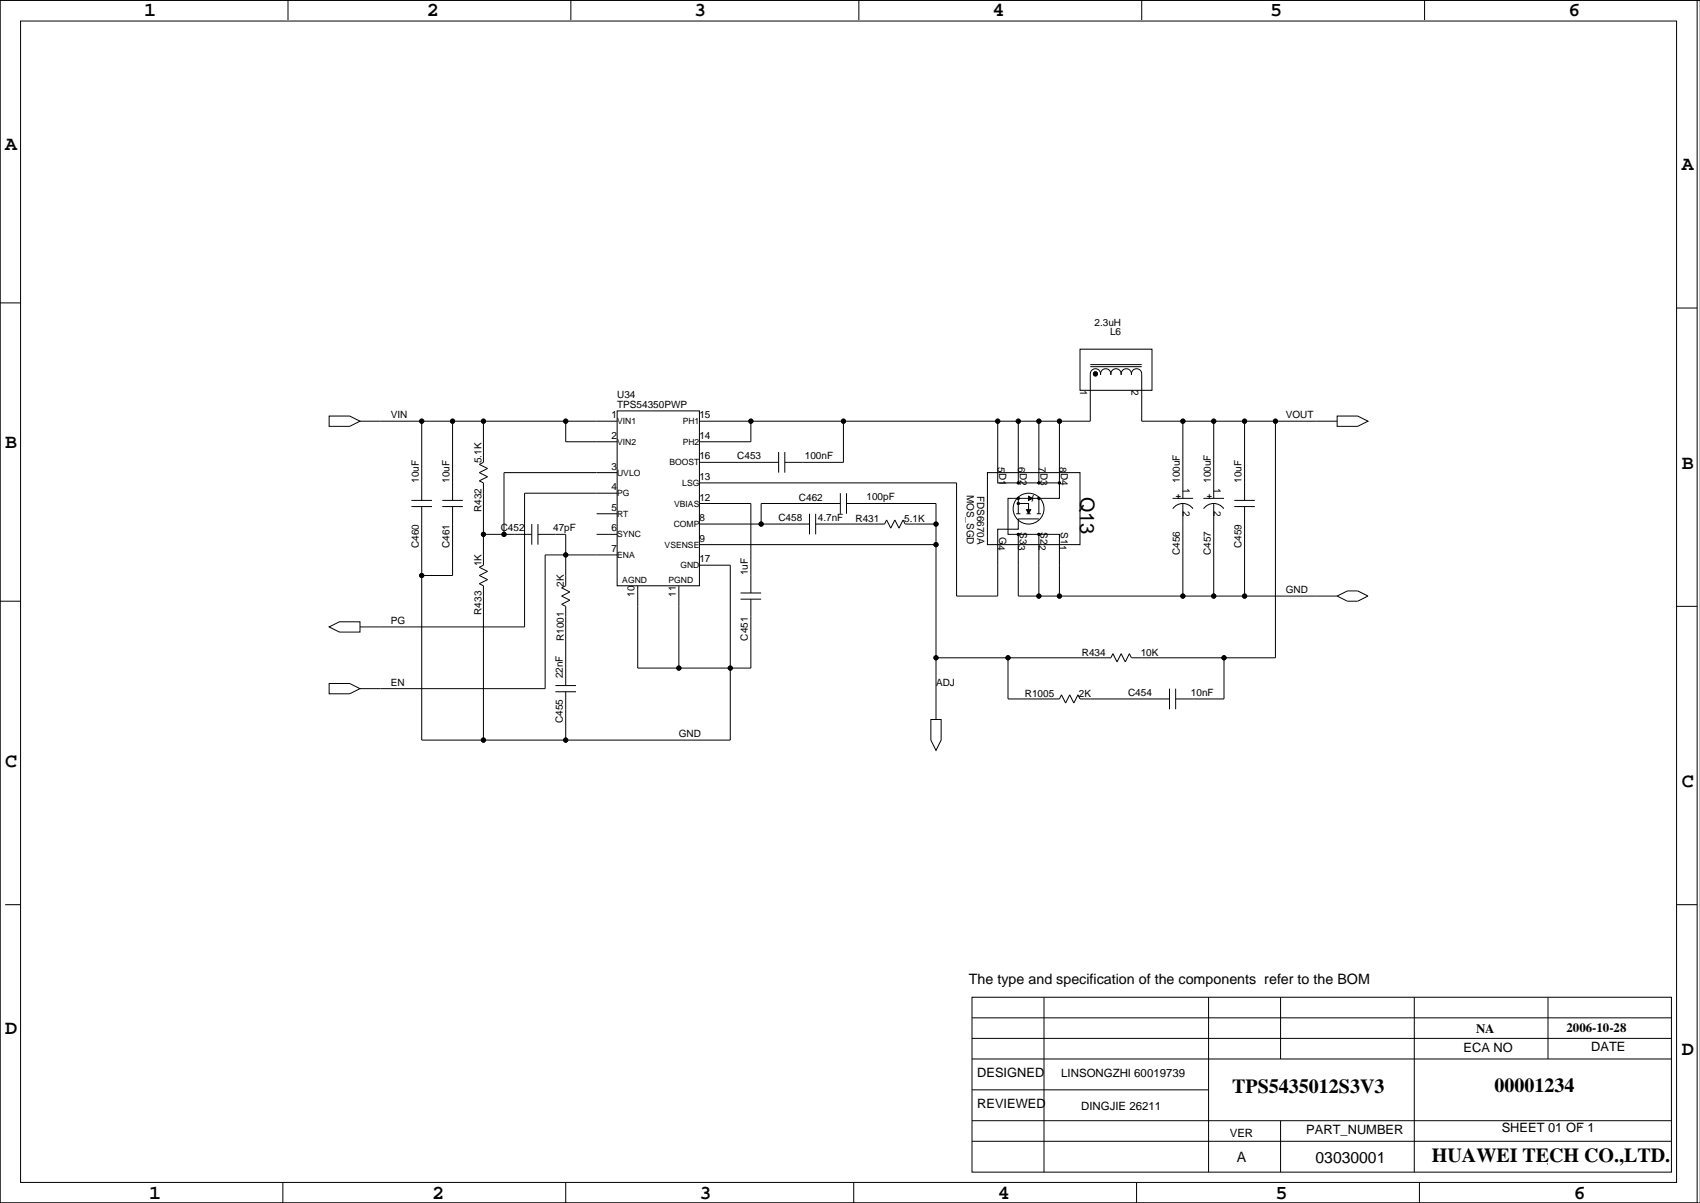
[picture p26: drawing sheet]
<svg xmlns="http://www.w3.org/2000/svg" width="420mm" height="297mm" viewBox="0 0 420 297" stroke-linecap="round" stroke-linejoin="round" font-family="sans-serif">
<defs><g id="words">
<g font-size="4.9">
<text x="35.6" y="3.9">1</text>
<text x="105.4" y="3.9">2</text>
<text x="171.4" y="3.9">3</text>
<text x="245.1" y="3.9">4</text>
<text x="313.7" y="3.9">5</text>
<text x="387.3" y="3.9">6</text>
<text x="1.3" y="36.9">A</text>
<text x="415.3" y="42">A</text>
<text x="1.3" y="110.6">B</text>
<text x="415.3" y="115.7">B</text>
<text x="266.7" y="122.6" transform="rotate(90 266.7 122.6)">Q13</text>
<text x="1.3" y="189.3">C</text>
<text x="415.3" y="194.4">C</text>
<text x="1.3" y="255.4">D</text>
<text x="415.3" y="260.5">D</text>
<text x="304.3" y="269.9">TPS5435012S3V3</text>
<text x="369.1" y="269.7">00001234</text>
<text x="353.6" y="287">HUAWEI TECH CO.,LTD.</text>
<text x="36.8" y="296">1</text>
<text x="106.7" y="296">2</text>
<text x="172.7" y="296">3</text>
<text x="246.4" y="296">4</text>
<text x="315" y="296">5</text>
<text x="388.6" y="296">6</text>
</g>
<text font-size="3.9" x="324.9" y="287.3">03030001</text>
<g font-size="3.5">
<text x="239.3" y="242.9">The type and specification of the components refer to the BOM</text>
<text x="305.4" y="286.9">A</text>
</g>
<g font-size="3.2">
<text x="364.5" y="255">NA</text>
<text x="386.8" y="254.7">2006-10-28</text>
<text x="361.4" y="259.8">ECA NO</text>
<text x="392.9" y="259.5">DATE</text>
<text x="241.3" y="265.9">DESIGNED</text>
<text x="241.3" y="273.5">REVIEWED</text>
<text x="322.6" y="280.1">PART_NUMBER</text>
<text x="370.8" y="279.6">SHEET 01 OF 1</text>
</g>
<g font-size="2.8">
<text x="262.1" y="266">LINSONGZHI 60019739</text>
<text x="267" y="274.2">DINGJIE 26211</text>
<text x="303.7" y="280.8">VER</text>
</g>
<g font-size="2.5">
<text x="270.3" y="80.4">2.3uH</text>
<text x="274.1" y="82.7">L6</text>
<text x="152.4" y="98.2">U34</text>
<text x="152.4" y="100.7">TPS54350PWP</text>
<text x="266.7" y="96.4" transform="rotate(90 266.7 96.4)">1</text>
<text x="279.4" y="96.4" transform="rotate(90 279.4 96.4)">2</text>
<text x="96.5" y="103.3">VIN</text>
<text x="151" y="103.3">1</text>
<text x="172.7" y="103.3">15</text>
<text x="317.5" y="103.3">VOUT</text>
<text x="151" y="108.3">2</text>
<text x="172.7" y="113.4">16</text>
<text x="172.7" y="108.3">14</text>
<text x="182.1" y="113.4">C453</text>
<text x="198.7" y="113.4">100nF</text>
<text x="103.4" y="119.2" transform="rotate(-90 103.4 119.2)">10uF</text>
<text x="111" y="119.2" transform="rotate(-90 111 119.2)">10uF</text>
<text x="118.9" y="114.4" transform="rotate(-90 118.9 114.4)">5.1K</text>
<text x="151" y="116">3</text>
<text x="172.7" y="118.5">13</text>
<text x="246.4" y="115.3" transform="rotate(90 246.4 115.3)">5D1</text>
<text x="251.5" y="115.3" transform="rotate(90 251.5 115.3)">6D2</text>
<text x="256.5" y="115.3" transform="rotate(90 256.5 115.3)">7D3</text>
<text x="261.6" y="115.3" transform="rotate(90 261.6 115.3)">8D4</text>
<text x="291.4" y="119.2" transform="rotate(-90 291.4 119.2)">100uF</text>
<text x="299" y="119.2" transform="rotate(-90 299 119.2)">100uF</text>
<text x="306.6" y="119.2" transform="rotate(-90 306.6 119.2)">10uF</text>
<text x="151" y="121">4</text>
<text x="172.7" y="123.6">12</text>
<text x="197.3" y="123.6">C462</text>
<text x="214" y="123.6">100pF</text>
<text x="238.8" y="122.1" transform="rotate(90 238.8 122.1)">MOS_SGD</text>
<text x="241.3" y="122.4" transform="rotate(90 241.3 122.4)">FDS6670A</text>
<text x="290.3" y="123.3">+</text>
<text x="292.1" y="120.4" transform="rotate(90 292.1 120.4)">1</text>
<text x="297.9" y="123.3">+</text>
<text x="299.7" y="120.4" transform="rotate(90 299.7 120.4)">1</text>
<text x="118.9" y="126.4" transform="rotate(-90 118.9 126.4)">R432</text>
<text x="123.6" y="131.2">C452</text>
<text x="136.6" y="131.2">47pF</text>
<text x="151" y="126.1">5</text>
<text x="151" y="131.2">6</text>
<text x="172.7" y="128.7">8</text>
<text x="192.2" y="128.7">C458</text>
<text x="202" y="128.6">4.7nF</text>
<text x="211.3" y="128.9">R431</text>
<text x="223.3" y="128.9">5.1K</text>
<text x="251.8" y="131.5" transform="rotate(90 251.8 131.5)">S3</text>
<text x="256.9" y="131.5" transform="rotate(90 256.9 131.5)">S2</text>
<text x="262" y="131.5" transform="rotate(90 262 131.5)">S1</text>
<text x="292.1" y="126.1" transform="rotate(90 292.1 126.1)">2</text>
<text x="299.7" y="126.1" transform="rotate(90 299.7 126.1)">2</text>
<text x="103.4" y="135.3" transform="rotate(-90 103.4 135.3)">C460</text>
<text x="111" y="135.3" transform="rotate(-90 111 135.3)">C461</text>
<text x="151" y="136.3">7</text>
<text x="172.7" y="133.7">9</text>
<text x="246.4" y="134.5" transform="rotate(90 246.4 134.5)">4</text>
<text x="246.8" y="132.6" transform="rotate(90 246.8 132.6)">G</text>
<text x="251.5" y="134.5" transform="rotate(90 251.5 134.5)">3</text>
<text x="256.5" y="134.5" transform="rotate(90 256.5 134.5)">2</text>
<text x="261.6" y="134.5" transform="rotate(90 261.6 134.5)">1</text>
<text x="291.4" y="137" transform="rotate(-90 291.4 137)">C456</text>
<text x="299" y="137" transform="rotate(-90 299 137)">C457</text>
<text x="306.6" y="135.3" transform="rotate(-90 306.6 135.3)">C459</text>
<text x="118.9" y="139.8" transform="rotate(-90 118.9 139.8)">1K</text>
<text x="172.7" y="138.8">17</text>
<text x="184.7" y="142.1" transform="rotate(-90 184.7 142.1)">1uF</text>
<text x="139.2" y="144.9" transform="rotate(-90 139.2 144.9)">2K</text>
<text x="156.7" y="147.4" transform="rotate(-90 156.7 147.4)">10</text>
<text x="166.9" y="147.4" transform="rotate(-90 166.9 147.4)">11</text>
<text x="317.5" y="146.4">GND</text>
<text x="96.5" y="154.1">PG</text>
<text x="118.9" y="151.8" transform="rotate(-90 118.9 151.8)">R433</text>
<text x="139.2" y="158.3" transform="rotate(-90 139.2 158.3)">R1001</text>
<text x="184.7" y="158.2" transform="rotate(-90 184.7 158.2)">C451</text>
<text x="267.1" y="161.9">R434</text>
<text x="281.7" y="161.9">10K</text>
<text x="139" y="167.5" transform="rotate(-90 139 167.5)">22nF</text>
<text x="96.5" y="169.3">EN</text>
<text x="231.1" y="169.3">ADJ</text>
<text x="253.1" y="172.1">R1005</text>
<text x="266.4" y="172.1">2K</text>
<text x="278.6" y="171.8">C454</text>
<text x="294.1" y="171.8">10nF</text>
<text x="139" y="178.5" transform="rotate(-90 139 178.5)">C455</text>
<text x="167.6" y="182">GND</text>
</g>
<g font-size="2.1">
<text x="152.4" y="104.8">VIN1</text>
<text x="168.6" y="104.8">PH1</text>
<text x="152.4" y="109.8">VIN2</text>
<text x="168.6" y="109.8">PH2</text>
<text x="152.4" y="117.5">UVLO</text>
<text x="165.3" y="114.9">BOOST</text>
<text x="168.5" y="120">LSG</text>
<text x="152.4" y="122.5">PG</text>
<text x="166.5" y="125.1">VBIAS</text>
<text x="152.4" y="127.6">RT</text>
<text x="166.4" y="130.2">COMP</text>
<text x="152.4" y="137.8">ENA</text>
<text x="152.4" y="132.7">SYNC</text>
<text x="164.1" y="135.2">VSENSE</text>
<text x="168" y="140.3">GND</text>
<text x="153.7" y="144">AGND</text>
<text x="165.1" y="144">PGND</text>
</g>
</g></defs>
<g fill="none" stroke="#000" stroke-width=".25">
<path d="M0 -.1v297.1M71.1 0v4.9M141 0v4.9M212.1 0v4.9M281.9 0v4.9M351.8 0v4.9M419.1 -.1v297.1h-419.1M5.1 5.2h408.9v286.8h-408.9zM419.9 .1h-419.9v296.9M0 74.8h5.1M414 76.1h5.1M266.7 86.2h17.8v10.2h-17.8z"/>
<path d="M269.2 90.5h12.7M269.2 92.6v11.4h-96.5M269.2 90h12.7M269.3 92.6a1.27 1.27 0 0 1 1.2-1.6 1.27 1.27 0 0 1 1.3 1.6M271.8 92.6a1.27 1.27 0 0 1 1.3-1.6 1.27 1.27 0 0 1 1.2 1.6M274.3 92.6a1.27 1.27 0 0 1 1.3-1.6 1.27 1.27 0 0 1 1.2 1.6M276.9 92.6a1.27 1.27 0 0 1 1.2-1.6 1.27 1.27 0 0 1 1.3 1.6M279.4 92.6a1.27 1.27 0 0 1 1.3-1.6 1.27 1.27 0 0 1 1.2 1.6M281.9 92.6v11.4h48.3M81.3 102.7h5.1l2.5 1.3-2.5 1.3h-5.1zM88.9 104h63.5M104.1 104v19.6"/>
<path d="M111.8 104v19.6M119.4 104v10.2l-1 .5 2 1-2 1 2 1-2 1 1 .5v20.4l-1 .5 2 1-2 1 2 1-2 1 1 .5v38.1M139.7 104v5.1h12.7M152.4 101.5h20.3v43.1h-20.3zM152.4 116.7h-27.9v15.2M172.7 119.2h63.5v28h10.2v-16.5h5.1v-2.6h5M172.7 114.2h19.6M185.4 104v5.1h-12.7M192.3 111.6v5.1M193.8 111.6v5.1M208.3 104v10.2h-14.5M243.8 116.7h22.9v17.8h-22.9z"/>
<path d="M246.4 104v15.2h15.2M251.5 104v15.2M256.5 104v15.2M261.6 104v19h-12.7v8.9h12.7v15.3M292.1 104v19M299.7 104v19M307.3 104v19.6M315 104v58.4h-35.6l-.5-1-1 2-1-2-1.1 2-1-2-.5 1h-43.2M330.2 102.7h5.1l2.5 1.3-2.5 1.3h-5.1zM101.6 125.1h5.1M101.6 123.6h5.1M104.1 125.1v57.6h76.2v-43.1h-7.6"/>
<path d="M109.2 125.1h5.1M109.2 123.6h5.1M111.8 125.1v17h-7.7M119.4 131.9h11.9M131.3 129.4v5.1M132.8 131.9h6.9v12.7l-1 .5 2 1.1-2 1 2 1-2 1 1 .5v19.6M132.8 129.4v5.1M147.3 126.9h5.1M147.3 131.9h5.1M152.4 121.8h-22.9v33h-40.6M152.4 137h-17.8v33h-45.7M172.7 124.3h12.7v22.1"/>
<path d="M172.7 129.4h27.2M172.7 134.5h58.4M199.9 126.9v5M201.4 129.4h17l.5-1 1.1 2 1-2 1 2 1-2 .5 1h7.6M201.4 126.9v5M207.5 124.3h-19.5v5.1M207.5 121.8v5.1M209 124.3h22.1v53.4M209 121.8v5.1M251 126.9h1M251.5 124.3h2.5v2.6M251.5 131.9v15.3h78.7"/>
<path d="M251.5 123v3.9M253.5 126.9h1M255.3 122.3l-.3 .2v1.1l-.2 .2M256 126.9h1M256.5 123v3.9M256.5 131.9v15.3M289.6 123h5M289.6 125.6a3 3 0 0 1 5 0M292.1 124.3v22.9M297.2 123h5.1M297.2 125.6a3 3 0 0 1 5 0M299.7 124.3v22.9"/>
<path d="M304.8 125.1h5.1M304.8 123.6h5.1M307.3 125.1v22.1M0 148.4h5.1M81.3 154.8l2.5-1.3h5.1v2.6h-5.1zM157.5 144.6v20.4h27.9v-17.1M167.6 144.6v20.4M182.9 147.9h5.1M182.9 146.4h5.1M330.2 147.2l2.5-1.3h2.6l2.5 1.3-2.5 1.2h-2.6zM414 149.7h5.1M81.3 168.8h5.1l2.5 1.2-2.5 1.3h-5.1z"/>
<path d="M137.2 170.8h5M137.2 169.3h5M139.7 170.8v11.9M229.9 177.7h2.5v5l-1.3 2.6-1.2-2.6zM248.9 162.4v10.2h12.7l.5-1 1 2 1.1-2 1 2 1-2 .5 1h22.1M288.8 170v5.1M290.3 170v5.1M302.3 162.4v10.2h-12M1.3 223.4h3.8M414 223.4h5.1M240 246.2h172.7v43.2h-172.7zM240 256.4h172.7"/>
<path d="M240 251.3h172.7M257.8 246.2v43.2M298.4 246.2v43.2M316.2 246.2v15.3M349.2 246.2v43.2M382.3 246.2v15.3M240 276.7h172.7M240 269.1h58.4M240 261.5h172.7M316.2 276.7v12.7M390.1 278h.1M0 297h419.9"/>
<path d="M69.8 292v5M139.7 292v5M210.8 292v5M240 281.8h172.7M280.7 292v5M350.5 292v5M382 287.4h.1"/>
<circle cx="270.5" cy="92.3" r=".51"/>
<circle cx="104.1" cy="104" r=".51"/>
<circle cx="111.8" cy="104" r=".51"/>
<circle cx="119.4" cy="104" r=".51"/>
<circle cx="139.7" cy="104" r=".51"/>
<circle cx="185.4" cy="104" r=".51"/>
<circle cx="208.3" cy="104" r=".51"/>
<circle cx="246.4" cy="104" r=".51"/>
<circle cx="251.5" cy="104" r=".51"/>
<circle cx="251.5" cy="119.2" r=".25"/>
<circle cx="256.5" cy="104" r=".51"/>
<circle cx="256.5" cy="119.2" r=".25"/>
<circle cx="261.6" cy="104" r=".51"/>
<circle cx="261.6" cy="119.2" r=".25"/>
<circle cx="292.1" cy="104" r=".51"/>
<circle cx="299.7" cy="104" r=".51"/>
<circle cx="307.3" cy="104" r=".51"/>
<circle cx="315" cy="104" r=".51"/>
<circle cx="119.4" cy="131.9" r=".51"/>
<circle cx="124.5" cy="131.9" r=".51"/>
<circle cx="139.7" cy="137" r=".51"/>
<circle cx="188" cy="129.4" r=".51"/>
<circle cx="231.1" cy="129.4" r=".51"/>
<circle cx="231.1" cy="134.5" r=".51"/>
<circle cx="251.5" cy="131.9" r=".25"/>
<circle cx="251.5" cy="124.3" r=".25"/>
<circle cx="251.5" cy="123" r=".25"/>
<circle cx="254" cy="125.6" r="3.8"/>
<circle cx="256.5" cy="131.9" r=".25"/>
<circle cx="256.5" cy="123" r=".25"/>
<circle cx="104.1" cy="142.1" r=".51"/>
<circle cx="256.5" cy="147.2" r=".51"/>
<circle cx="261.6" cy="147.2" r=".51"/>
<circle cx="292.1" cy="147.2" r=".51"/>
<circle cx="299.7" cy="147.2" r=".51"/>
<circle cx="307.3" cy="147.2" r=".51"/>
<circle cx="167.6" cy="165" r=".51"/>
<circle cx="180.3" cy="165" r=".51"/>
<circle cx="231.1" cy="162.4" r=".51"/>
<circle cx="248.9" cy="162.4" r=".51"/>
<circle cx="302.3" cy="162.4" r=".51"/>
<circle cx="119.4" cy="182.7" r=".51"/>
<circle cx="139.7" cy="182.7" r=".51"/>
</g>
<g fill="#000" stroke="#000" stroke-width=".25">
<path d="M253.5 125.8h1l-.5 1.1z" fill-rule="evenodd"/>
<path d="M254 122.5l1 .5-1 .6z" fill-rule="evenodd"/>
<circle cx="270.5" cy="92.3" r=".51"/>
<circle cx="104.1" cy="104" r=".51"/>
<circle cx="111.8" cy="104" r=".51"/>
<circle cx="119.4" cy="104" r=".51"/>
<circle cx="139.7" cy="104" r=".51"/>
<circle cx="185.4" cy="104" r=".51"/>
<circle cx="208.3" cy="104" r=".51"/>
<circle cx="246.4" cy="104" r=".51"/>
<circle cx="251.5" cy="104" r=".51"/>
<circle cx="251.5" cy="119.2" r=".25"/>
<circle cx="256.5" cy="104" r=".51"/>
<circle cx="256.5" cy="119.2" r=".25"/>
<circle cx="261.6" cy="104" r=".51"/>
<circle cx="261.6" cy="119.2" r=".25"/>
<circle cx="292.1" cy="104" r=".51"/>
<circle cx="299.7" cy="104" r=".51"/>
<circle cx="307.3" cy="104" r=".51"/>
<circle cx="315" cy="104" r=".51"/>
<circle cx="119.4" cy="131.9" r=".51"/>
<circle cx="124.5" cy="131.9" r=".51"/>
<circle cx="139.7" cy="137" r=".51"/>
<circle cx="188" cy="129.4" r=".51"/>
<circle cx="231.1" cy="129.4" r=".51"/>
<circle cx="231.1" cy="134.5" r=".51"/>
<circle cx="251.5" cy="131.9" r=".25"/>
<circle cx="251.5" cy="124.3" r=".25"/>
<circle cx="251.5" cy="123" r=".25"/>
<circle cx="256.5" cy="131.9" r=".25"/>
<circle cx="256.5" cy="123" r=".25"/>
<circle cx="104.1" cy="142.1" r=".51"/>
<circle cx="256.5" cy="147.2" r=".51"/>
<circle cx="261.6" cy="147.2" r=".51"/>
<circle cx="292.1" cy="147.2" r=".51"/>
<circle cx="299.7" cy="147.2" r=".51"/>
<circle cx="307.3" cy="147.2" r=".51"/>
<circle cx="167.6" cy="165" r=".51"/>
<circle cx="180.3" cy="165" r=".51"/>
<circle cx="231.1" cy="162.4" r=".51"/>
<circle cx="248.9" cy="162.4" r=".51"/>
<circle cx="302.3" cy="162.4" r=".51"/>
<circle cx="119.4" cy="182.7" r=".51"/>
<circle cx="139.7" cy="182.7" r=".51"/>
</g>
<use href="#words"/>
</svg>
